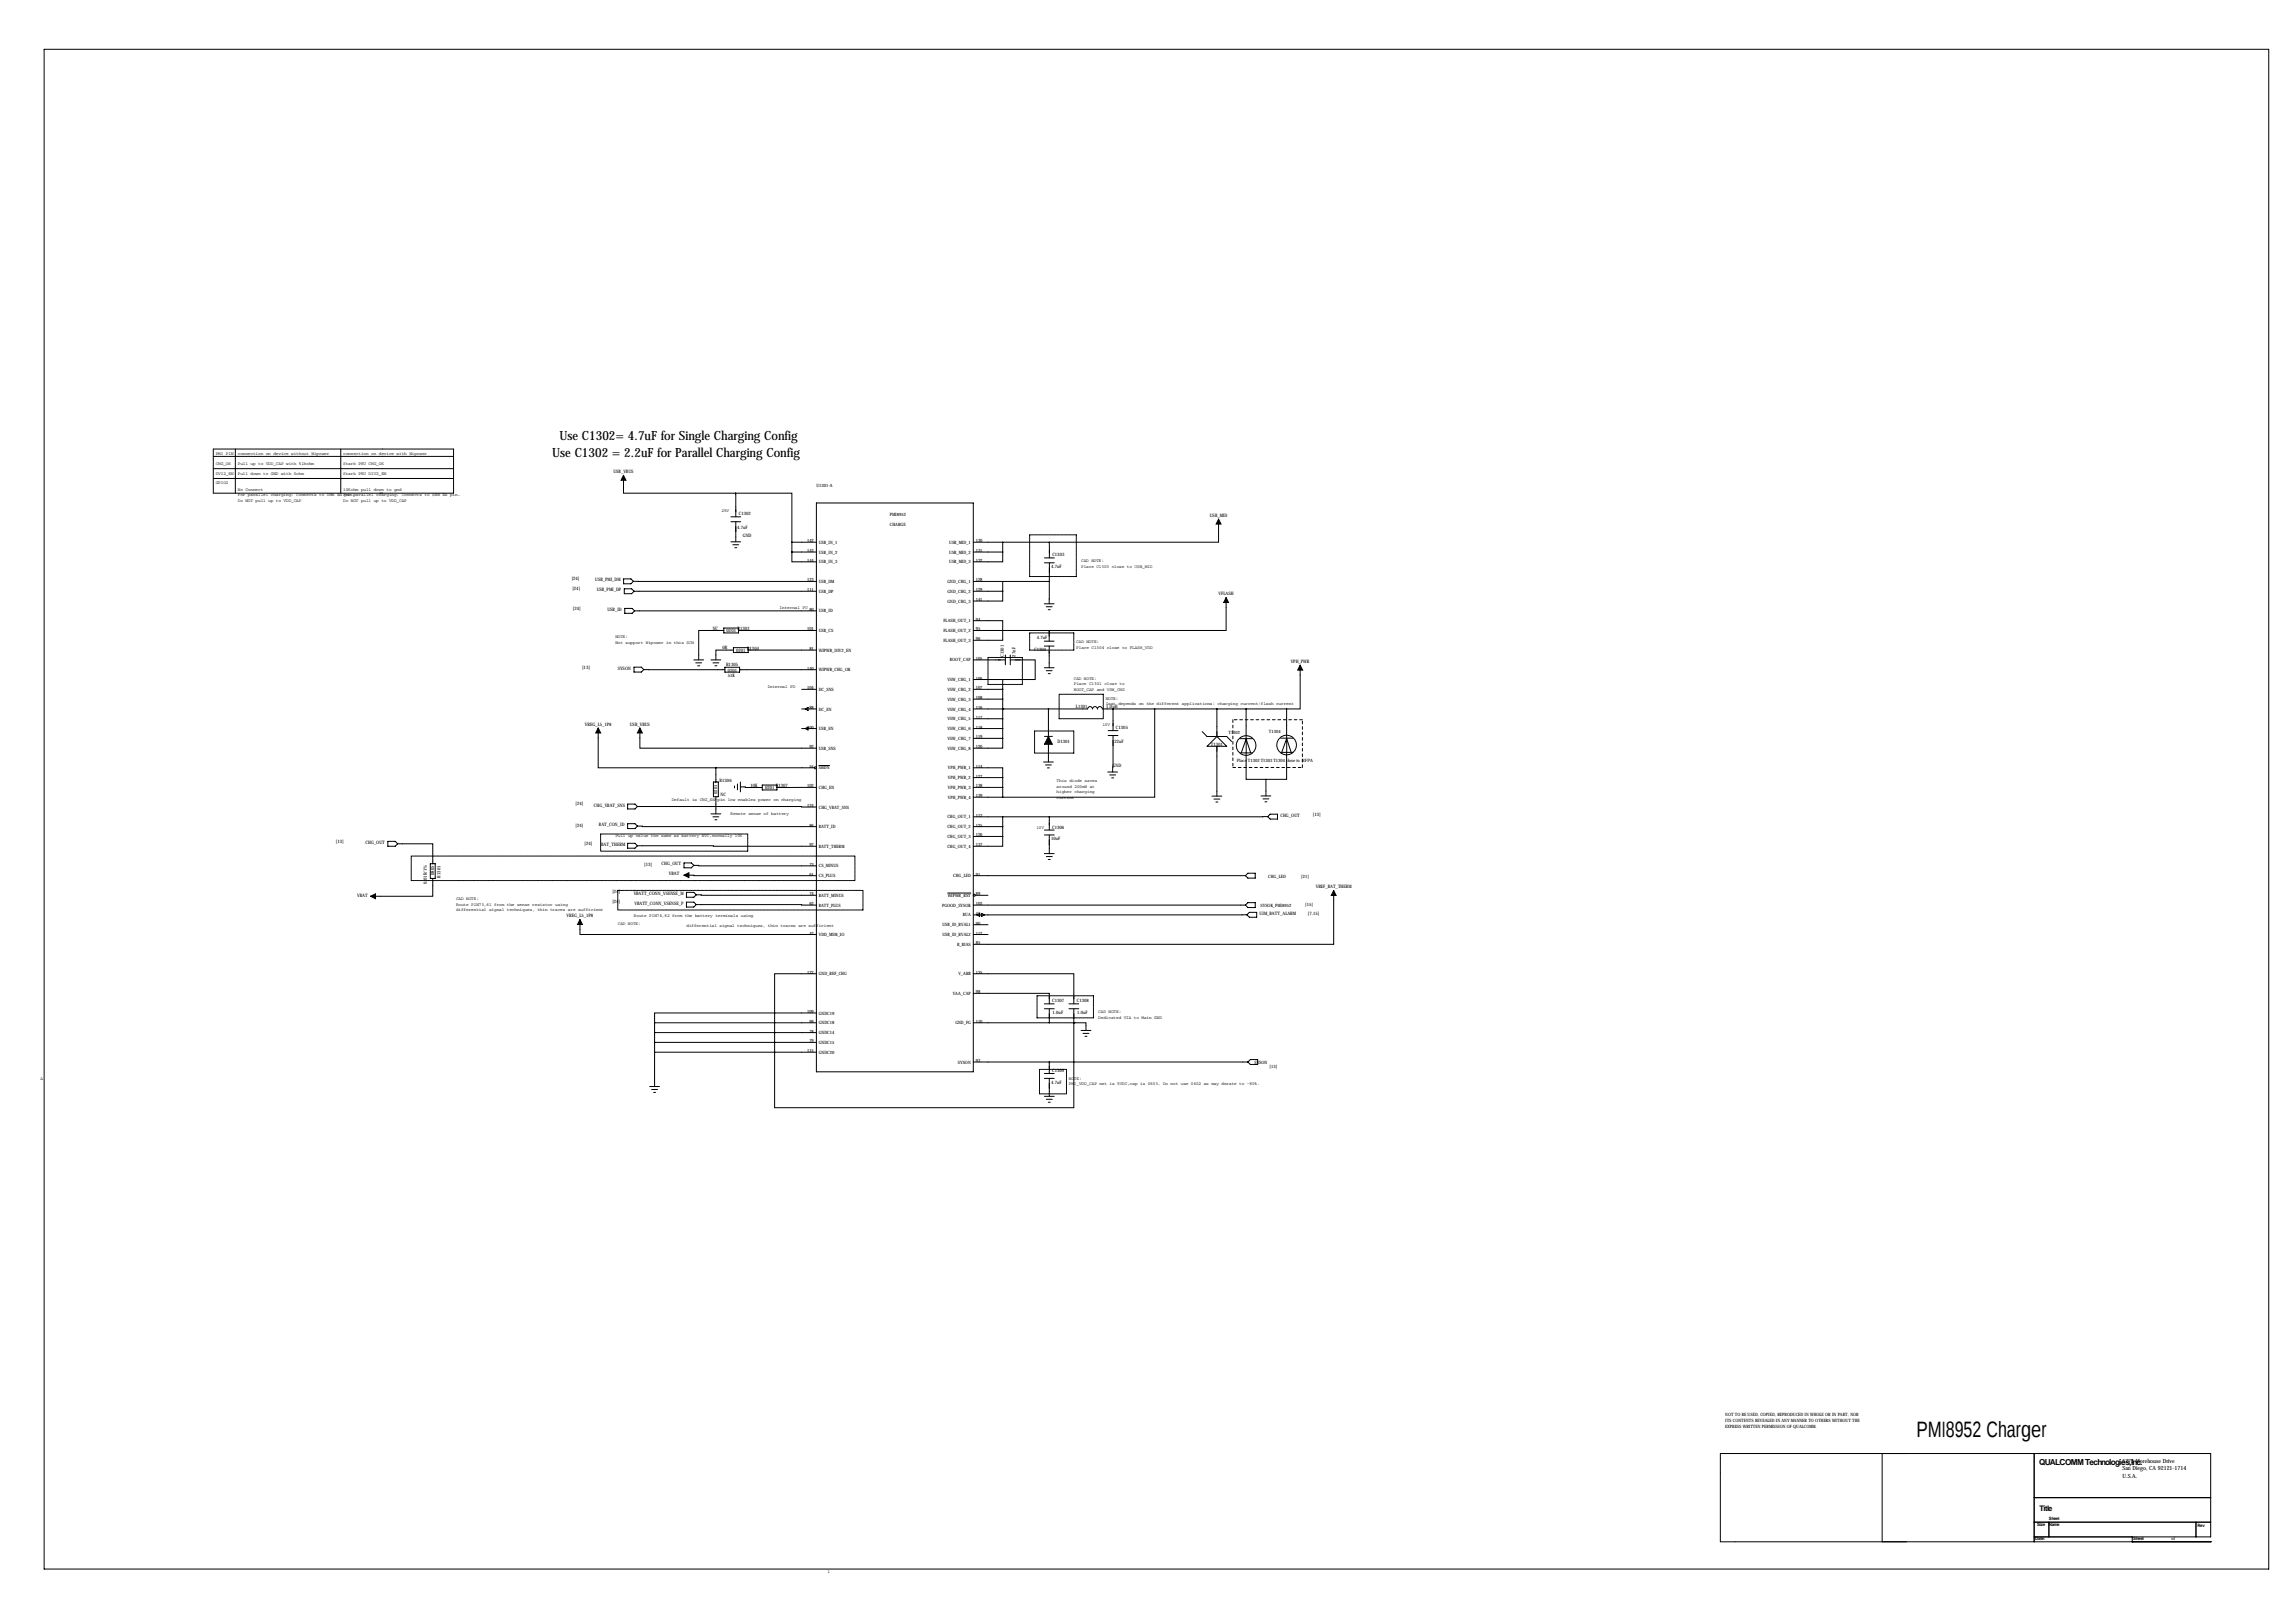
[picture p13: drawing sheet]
<svg xmlns="http://www.w3.org/2000/svg" width="1189mm" height="841mm" viewBox="0 0 1189 841" stroke-linecap="round" stroke-linejoin="round" font-family="sans-serif">
<defs><g id="words">
<text font-size="11.5" x="993" y="745">PMI8952 Charger</text>
<g font-size="6.6">
<text x="290" y="228">Use C1302= 4.7uF for Single Charging Config</text>
<text x="286" y="237">Use C1302 = 2.2uF for Parallel Charging Config</text>
</g>
<text font-size="4.3" x="1056" y="759">QUALCOMM Technologies,Inc.</text>
<text font-size="4" x="1057" y="783">Title</text>
<g font-size="3">
<text x="1099" y="758">5775 Morehouse Drive</text>
<text x="1099" y="762">San Diego, CA 92121-1714</text>
<text x="1099" y="765">U.S.A.</text>
</g>
<g font-size="2.4">
<text x="318" y="245">USB_VBUS</text>
<text x="383" y="267">C1302</text>
<text x="627" y="268">USB_MID</text>
<text x="382" y="274">4.7uF</text>
<text x="385" y="278">GND</text>
<text x="545" y="288">C1303</text>
<text x="545" y="294">4.7uF</text>
<text x="296" y="301">[24]</text>
<text x="297" y="306">[24]</text>
<text x="308" y="301">USB_PMI_DM</text>
<text x="309" y="306">USB_PMI_DP</text>
<text x="631" y="308">VFLASH</text>
<text x="297" y="316">[24]</text>
<text x="315" y="316">USB_ID</text>
<text x="369" y="326">NC</text>
<text x="376" y="328">0201</text>
<text x="382" y="326">R1303</text>
<text x="537" y="331">4.7uF</text>
<text x="374" y="336">0R</text>
<text x="381" y="338">0201</text>
<text x="387" y="336">R1304</text>
<text x="520" y="340" transform="rotate(-90 520 340)">C1301</text>
<text x="526" y="340" transform="rotate(-90 526 340)">27nF</text>
<text x="536" y="337">C1304</text>
<text x="302" y="346">[13]</text>
<text x="320" y="347">SYSON</text>
<text x="376" y="345">R1305</text>
<text x="377" y="348">0201</text>
<text x="669" y="343">VPH_PWR</text>
<text x="377" y="351">51K</text>
<text x="557" y="367">L1301</text>
<text x="573" y="366">1.0uH</text>
<text x="303" y="376">VREG_L5_1P8</text>
<text x="326" y="376">USB_VBUS</text>
<text x="578" y="378">C1305</text>
<text x="548" y="385">D1301</text>
<text x="577" y="385">22uF</text>
<text x="627" y="387">T1301</text>
<text x="576" y="397">GND</text>
<text x="373" y="405">R1306</text>
<text x="389" y="407">10K</text>
<text x="402" y="408">R1307</text>
<text x="371" y="411" transform="rotate(-90 371 411)">0201</text>
<text x="373" y="412">NC</text>
<text x="396" y="409">0201</text>
<text x="298" y="417">[24]</text>
<text x="308" y="418">CHG_VBAT_SNS</text>
<text x="663" y="423">CHG_OUT</text>
<text x="680" y="422">[13]</text>
<text x="298" y="428">[24]</text>
<text x="310" y="428">BAT_CON_ID</text>
<text x="545" y="429">C1306</text>
<text x="174" y="436">[13]</text>
<text x="189" y="437">CHG_OUT</text>
<text x="303" y="438">[24]</text>
<text x="545" y="435">10uF</text>
<text x="311" y="438">BAT_THERM</text>
<text x="334" y="448">[13]</text>
<text x="343" y="448">CHG_OUT</text>
<text x="225" y="453" transform="rotate(-90 225 453)">0805</text>
<text x="228" y="455" transform="rotate(-90 228 455)">R1301</text>
<text x="347" y="453">VBAT</text>
<text x="221" y="458" transform="rotate(-90 221 458)">0.01R/1%</text>
<text x="682" y="460">VREF_BAT_THERM</text>
<text x="185" y="465">VBAT</text>
<text x="317" y="463">[24]</text>
<text x="317" y="468">[24]</text>
<text x="328" y="463">VBATT_CONN_VSENSE_M</text>
<text x="329" y="469">VBATT_CONN_VSENSE_P</text>
<text x="653" y="474">UIM_BATT_ALARM</text>
<text x="677" y="474">[7,15]</text>
<text x="294" y="475">VREG_L5_1P8</text>
<text x="545" y="519">C1307</text>
<text x="558" y="519">C1308</text>
<text x="545" y="525">1.0uF</text>
<text x="558" y="525">1.0uF</text>
<text x="545" y="555">C1309</text>
<text x="545" y="561">4.7uF</text>
</g>
<g font-size="2.3">
<text x="112" y="236">PMI PIN</text>
<text x="123" y="236">connection on device without Wipower</text>
<text x="178" y="236">connection on device with Wipower</text>
<text x="112" y="241">CHG_OK</text>
<text x="112" y="246">DVI2_EN</text>
<text x="123" y="241">Pull up to VDD_CAP with 51kohm</text>
<text x="123" y="246">Pull down to GND with 0ohm</text>
<text x="178" y="241">Stark PRU CHG_OK</text>
<text x="178" y="246">Stark PRU DIV2_EN</text>
<text x="112" y="251">GPIO2</text>
<text x="123" y="254">No Connect</text>
<text x="123" y="257">For parallel charging: Connects to SMB EN pin.</text>
<text x="178" y="254">10Kohm pull down to gnd</text>
<text x="178" y="257">For parallel charging: Connects to SMB EN pin.</text>
<text x="423" y="252">U1301-A</text>
<text x="123" y="260">Do NOT pull up to VDD_CAP</text>
<text x="178" y="260">Do NOT pull up to VDD_CAP</text>
<text x="374" y="265">25V</text>
<text x="461" y="267">PMI8952</text>
<text x="461" y="272">CHARGE</text>
<text x="418" y="281">142</text>
<text x="424" y="282">USB_IN_1</text>
<text x="492" y="282">USB_MID_1</text>
<text x="505" y="281">130</text>
<text x="418" y="286">143</text>
<text x="424" y="287">USB_IN_2</text>
<text x="492" y="287">USB_MID_2</text>
<text x="505" y="286">131</text>
<text x="418" y="291">144</text>
<text x="424" y="292">USB_IN_3</text>
<text x="492" y="292">USB_MID_3</text>
<text x="505" y="291">132</text>
<text x="560" y="291">CAD NOTE:</text>
<text x="560" y="294">Place C1303 close to USB_MID</text>
<text x="418" y="301">123</text>
<text x="424" y="302">USB_DM</text>
<text x="491" y="302">GND_CHG_1</text>
<text x="505" y="301">128</text>
<text x="418" y="306">111</text>
<text x="424" y="307">USB_DP</text>
<text x="491" y="307">GND_CHG_2</text>
<text x="505" y="311">141</text>
<text x="505" y="306">129</text>
<text x="404" y="316">Internal PU</text>
<text x="419" y="316">80</text>
<text x="424" y="317">USB_ID</text>
<text x="491" y="312">GND_CHG_3</text>
<text x="489" y="322">FLASH_OUT_1</text>
<text x="505" y="321">94</text>
<text x="418" y="327">101</text>
<text x="424" y="327">USB_CS</text>
<text x="489" y="327">FLASH_OUT_2</text>
<text x="505" y="327">95</text>
<text x="319" y="331">NOTE:</text>
<text x="319" y="334">Not support Wipower in this SCH</text>
<text x="489" y="332">FLASH_OUT_3</text>
<text x="505" y="332">96</text>
<text x="558" y="333">CAD NOTE:</text>
<text x="419" y="337">81</text>
<text x="424" y="338">WIPWR_DIV2_EN</text>
<text x="505" y="342">105</text>
<text x="558" y="336">Place C1304 close to FLASH_VDD</text>
<text x="418" y="347">140</text>
<text x="424" y="348">WIPWR_CHG_OK</text>
<text x="492" y="343">BOOT_CAP</text>
<text x="491" y="353">VSW_CHG_1</text>
<text x="505" y="352">106</text>
<text x="556" y="352">CAD NOTE:</text>
<text x="398" y="356">Internal PD</text>
<text x="418" y="357">104</text>
<text x="424" y="358">DC_SNS</text>
<text x="491" y="358">VSW_CHG_2</text>
<text x="505" y="357">107</text>
<text x="556" y="355">Place C1301 close to</text>
<text x="556" y="358">BOOT_CAP and VSW_CHG</text>
<text x="491" y="363">VSW_CHG_3</text>
<text x="505" y="362">108</text>
<text x="573" y="362">NOTE:</text>
<text x="573" y="365">Isat depends on the different applications: charging current/flash current</text>
<text x="419" y="367">88</text>
<text x="424" y="368">DC_EN</text>
<text x="491" y="368">VSW_CHG_4</text>
<text x="505" y="367">116</text>
<text x="418" y="377">100</text>
<text x="491" y="373">VSW_CHG_5</text>
<text x="505" y="377">118</text>
<text x="505" y="372">117</text>
<text x="571" y="376">10V</text>
<text x="424" y="378">USB_EN</text>
<text x="491" y="383">VSW_CHG_7</text>
<text x="491" y="378">VSW_CHG_6</text>
<text x="505" y="382">119</text>
<text x="636" y="380">T1302</text>
<text x="657" y="380">T1304</text>
<text x="419" y="388">92</text>
<text x="424" y="388">USB_SNS</text>
<text x="491" y="388">VSW_CHG_8</text>
<text x="505" y="388">120</text>
<text x="641" y="395">Place T1302 T1303 T1304 close to RFPA</text>
<text x="419" y="398">55</text>
<text x="424" y="398">SHDN</text>
<text x="491" y="398">VPH_PWR_1</text>
<text x="505" y="398">114</text>
<text x="418" y="408">102</text>
<text x="491" y="404">VPH_PWR_2</text>
<text x="505" y="408">138</text>
<text x="505" y="403">127</text>
<text x="547" y="405">This diode saves</text>
<text x="547" y="408">around 200mW at</text>
<text x="424" y="409">CHG_EN</text>
<text x="491" y="414">VPH_PWR_4</text>
<text x="491" y="409">VPH_PWR_3</text>
<text x="505" y="413">139</text>
<text x="547" y="411">higher charging</text>
<text x="547" y="414">current</text>
<text x="348" y="415">Default is CHG_EN pin low enables power on charging</text>
<text x="418" y="418">124</text>
<text x="424" y="419">CHG_VBAT_SNS</text>
<text x="378" y="422">Remote sense of battery</text>
<text x="491" y="424">CHG_OUT_1</text>
<text x="505" y="423">113</text>
<text x="419" y="428">86</text>
<text x="424" y="429">BATT_ID</text>
<text x="491" y="429">CHG_OUT_2</text>
<text x="505" y="428">125</text>
<text x="537" y="429">10V</text>
<text x="319" y="434">Pull up value the same as battery NTC,normally 10K</text>
<text x="491" y="434">CHG_OUT_3</text>
<text x="505" y="433">126</text>
<text x="419" y="438">97</text>
<text x="424" y="439">BATT_THERM</text>
<text x="491" y="439">CHG_OUT_4</text>
<text x="505" y="438">137</text>
<text x="419" y="448">73</text>
<text x="424" y="449">CS_MINUS</text>
<text x="419" y="454">61</text>
<text x="424" y="454">CS_PLUS</text>
<text x="494" y="454">CHG_LED</text>
<text x="505" y="454">91</text>
<text x="657" y="455">CHG_LED</text>
<text x="674" y="455">[21]</text>
<text x="236" y="466">CAD NOTE:</text>
<text x="419" y="464">74</text>
<text x="424" y="465">BATT_MINUS</text>
<text x="491" y="465">WIPWR_RST</text>
<text x="505" y="464">89</text>
<text x="236" y="469">Route PIN73,61 from the sense resistor using</text>
<text x="236" y="472">differential signal techniques, thin traces are sufficient</text>
<text x="419" y="469">62</text>
<text x="424" y="470">BATT_PLUS</text>
<text x="488" y="470">PGOOD_SYSOK</text>
<text x="505" y="474">43</text>
<text x="505" y="469">103</text>
<text x="653" y="470">SYSOK_PMI8952</text>
<text x="676" y="469">[15]</text>
<text x="320" y="479">CAD NOTE:</text>
<text x="328" y="475">Route PIN74,62 from the battery terminals using</text>
<text x="356" y="480">differential signal techniques, thin traces are sufficient</text>
<text x="488" y="480">USB_ID_RVAL1</text>
<text x="499" y="475">BUA</text>
<text x="505" y="479">90</text>
<text x="419" y="484">42</text>
<text x="424" y="485">VDD_MSM_IO</text>
<text x="488" y="485">USB_ID_RVAL2</text>
<text x="505" y="484">112</text>
<text x="496" y="490">R_BIAS</text>
<text x="505" y="489">85</text>
<text x="418" y="504">122</text>
<text x="424" y="505">GND_REF_CHG</text>
<text x="496" y="505">V_ARB</text>
<text x="505" y="504">135</text>
<text x="494" y="515">VAA_CAP</text>
<text x="505" y="515">98</text>
<text x="418" y="525">109</text>
<text x="424" y="525">GNDC19</text>
<text x="569" y="525">CAD NOTE:</text>
<text x="569" y="528">Dedicated VIA to Main GND</text>
<text x="419" y="530">99</text>
<text x="424" y="531">GNDC18</text>
<text x="495" y="531">GND_FG</text>
<text x="505" y="530">110</text>
<text x="419" y="540">79</text>
<text x="419" y="535">78</text>
<text x="424" y="536">GNDC14</text>
<text x="418" y="545">115</text>
<text x="424" y="546">GNDC20</text>
<text x="424" y="541">GNDC15</text>
<text x="496" y="551">SYSON</text>
<text x="505" y="550">93</text>
<text x="650" y="551">SYSON</text>
<text x="658" y="553">[13]</text>
<text x="21" y="559">A</text>
<text x="554" y="559">NOTE:</text>
<text x="554" y="562">PMI_VDD_CAP net is 5VDC,cap is 0603. Do not use 0402 as may derate to -80%.</text>
<text x="894" y="734">NOT TO BE USED, COPIED, REPRODUCED IN WHOLE OR IN PART, NOR</text>
<text x="894" y="737">ITS CONTENTS REVEALED IN ANY MANNER TO OTHERS WITHOUT THE</text>
<text x="894" y="739">EXPRESS WRITTEN PERMISSION OF QUALCOMM.</text>
<text x="1055" y="790">Size</text>
<text x="1061" y="787">Sheet</text>
<text x="1061" y="790">Name</text>
<text x="1138" y="791">Rev</text>
<text x="1054" y="798">Date:</text>
<text x="1105" y="798">Sheet</text>
<text x="1125" y="798">of</text>
<text x="429" y="815">1</text>
</g>
</g></defs>
<g fill="none" stroke="#000" stroke-width=".52" stroke-dasharray=".4 .4">
<path d="M533 277h25M558 277v22M533 299v-22M558 299h-25M533 337v-9M533 328h23M556 328v9M556 337h-23M512 355v-14M512 341h18M530 341v14M530 355h-18"/>
<path d="M549 360h23M572 360v12M536 379h20M549 372v-12M556 379v11M572 372h-23M536 390v-11M556 390h-20M311 432h76M387 432v9M213 456v-13M213 443h230"/>
<path d="M311 441v-9M387 441h-76M443 443v13M443 456h-230M320 471v-10M320 461h127M447 461v10M447 471h-127M537 516h29M566 516v11M537 527v-11M566 527h-29"/>
<path d="M538 554h14M552 554v13M538 567v-13M552 567h-14"/>
</g>
<g fill="none" stroke="#000" stroke-width=".52">
<path d="M23 26h1152v787h-1152zM110 233h125v22h-125zM110 236h125M122 233v22M177 233v22M110 243h125M110 248h125M323 246v9h58M381 255v13M381 255h29v26M379 268h5M379 270h5"/>
<path d="M381 270v11M423 261h81v294h-81zM631 269v12h-87M323 300h4l1 1-1 1h-4zM379 281h5M380 282h3M381 284h1M410 286v5h13M410 286h13M410 281h13M410 281v5M504 286h15"/>
<path d="M504 281h40M519 286v5h-15M519 281v5M541 289h5M541 292h5M544 281v8M544 292v9M323 305h4l1 1-1 2h-4zM324 315h3l2 1-2 2h-3zM328 301h95M328 306h95M329 316h94"/>
<path d="M504 306h15M504 301h40M519 306v5h-15M519 301v5M541 313h5M542 314h3M543 316h1M544 301v12M635 310v17h-91M375 327h-13v15M375 325h8v3h-8zM380 337h-9v5"/>
<path d="M380 335h8v3h-8zM383 327h40M388 337h35M504 321h15v6M504 327h40M519 327v5h-15M519 327h.1M521 339v5M523 339v5M541 335h5M541 332h5M544 335v11"/>
<path d="M544 327v5M328 346h4l2 1-2 1h-4zM334 347h42M359 342h5M360 343h3M361 345h1M368 342h5M369 343h3M370 345h1M376 346h7v2h-7zM383 347h40M415 357h8"/>
<path d="M504 342h17M504 357h15M504 352h15M519 352v30M523 342h13v10h-17M541 346h5M542 347h3M543 349h1M674 345v22h-8M310 377v21h61M331 377v11h92M415 367h8"/>
<path d="M415 377h8M417 367l2-1v2zM417 377h2v1zM504 367h59a1.3 1.3 0 0 1 2-1 1.3 1.3 0 0 1 1 1 1.3 1.3 0 0 1 1-1 1.3 1.3 0 0 1 2 1 1.3 1.3 0 0 1 1-1 1.3 1.3 0 0 1 1 1h95M504 377h15M504 372h15M504 362h15M519 367h.1M543 367v14M574 378h5M577 367v11M598 367v46h-79"/>
<path d="M623 379l2 2h10l3 3M630 367v14M646 367v37h10M666 367v15l3 8M371 398h51M371 398v7M424 397h6M504 398h15v5M504 382h15M519 382v6h-15M541 395h5M541 381h4"/>
<path d="M542 396h3M543 398h1M543 386v9M574 400h5M574 381h5M577 381l-1 19M630 381l5 6h-10zM630 387v25M642 383h7M642 390h7M645 383l3 7M646 383l-3 7"/>
<path d="M663 382h7M663 390h7M664 390l3-8v8M666 390v14h-10M325 416h4l1 2-1 1h-4zM330 418h93M370 405h2v8h-2zM371 413v9M380 407v1M382 406v3M384 408h11M384 405v5"/>
<path d="M395 407h7v2h-7zM423 408h-21M504 413h15M504 408h15M504 403h15M519 403v10M575 401h3M576 403h1M628 412h5M629 414h3M630 415h1M653 412h5"/>
<path d="M654 414h3M655 415h1M656 404v8M201 436h4l1 1-1 1h-4zM206 437h18v10M325 427h4l1 1-1 1h-4zM325 437h4l1 1-1 1h-4zM330 428h93M330 438h93M368 422h5M369 423h3M370 425h1"/>
<path d="M504 433h15M504 428h15M504 423h40M519 433v5h-15M519 423v10M541 430h5M541 432h5M544 423v7M544 432v10M657 423h-113M658 422h4v2h-4l-1-1zM223 447h2v8h-2z"/>
<path d="M224 455v9h-32M354 453l69 1M354 447h4l1 1-1 2h-4zM359 448h64M504 454h141M541 442h5M542 444h3M543 445h1M646 452h4v3h-4l-1-1zM300 476v8h123M356 462h3l2 1-2 2h-3zM356 467h3l2 2-2 1h-3z"/>
<path d="M361 463l62 1M361 469h62M491 463h12M504 479h8M504 469h141M505 464h7M506 474l1-1v2zM509 473l1 1-1 1zM646 474h-142M646 474l1-1h4v2h-4zM646 468h4v2h-4l-1-1zM691 461v28h-187"/>
<path d="M504 484h8M423 504h-22v70h155v-44M504 515h40v5M504 504h52v16M541 520h5M554 520h5M339 530h84M339 540h84M339 535h84M339 530v33M423 525h-84v5M504 530h52"/>
<path d="M541 523h5M544 523v7M554 523h5M556 530h.1M556 530h7v4M556 523v7M560 534h5M561 535h3M562 537h1M339 545h84M504 550h142M541 556h5"/>
<path d="M541 559h5M544 550v6M544 559v9M648 549h4v2h-4l-2-1zM337 563h5M338 564h3M339 566h1M541 568h5M542 569h3M543 571h1M975 753v46M1054 753v46"/>
<path d="M1054 776h91M1054 796h91v-43h-254v46h254M1054 788h91M1061 788v8M1105 799h.1M1105 796v3M1138 788v8M1145 799h.1"/>
<circle cx="422" cy="398" r=".5"/>
<circle cx="646" cy="386" r="5"/>
<circle cx="666" cy="386" r="5"/>
<circle cx="505" cy="464" r=".5"/>
</g>
<path d="M639 373v25M675 373h-36M639 398h36M675 398v-25" fill="none" stroke="#000" stroke-width=".52" stroke-dasharray="1.4 1.4"/>
<g fill="#000" stroke="#000" stroke-width=".52">
<path d="M323 246l1 3h-2zM631 269l2 2h-3zM635 310l1 2h-2zM674 345l1 2h-3zM310 377l1 3h-2zM331 377l2 3h-3zM543 381l2 5h-4zM354 453l3-1v3zM192 464l3-1v3zM300 476l2 3h-3zM691 461l1 3h-2z"/>
<path d="M645 367a.5 .5 0 0 0 1 0 .5 .5 0 0 0-1 0zM666 367a.5 .5 0 0 0 1 0 .5 .5 0 0 0-1 0z"/>
</g>
<use href="#words"/>
</svg>
